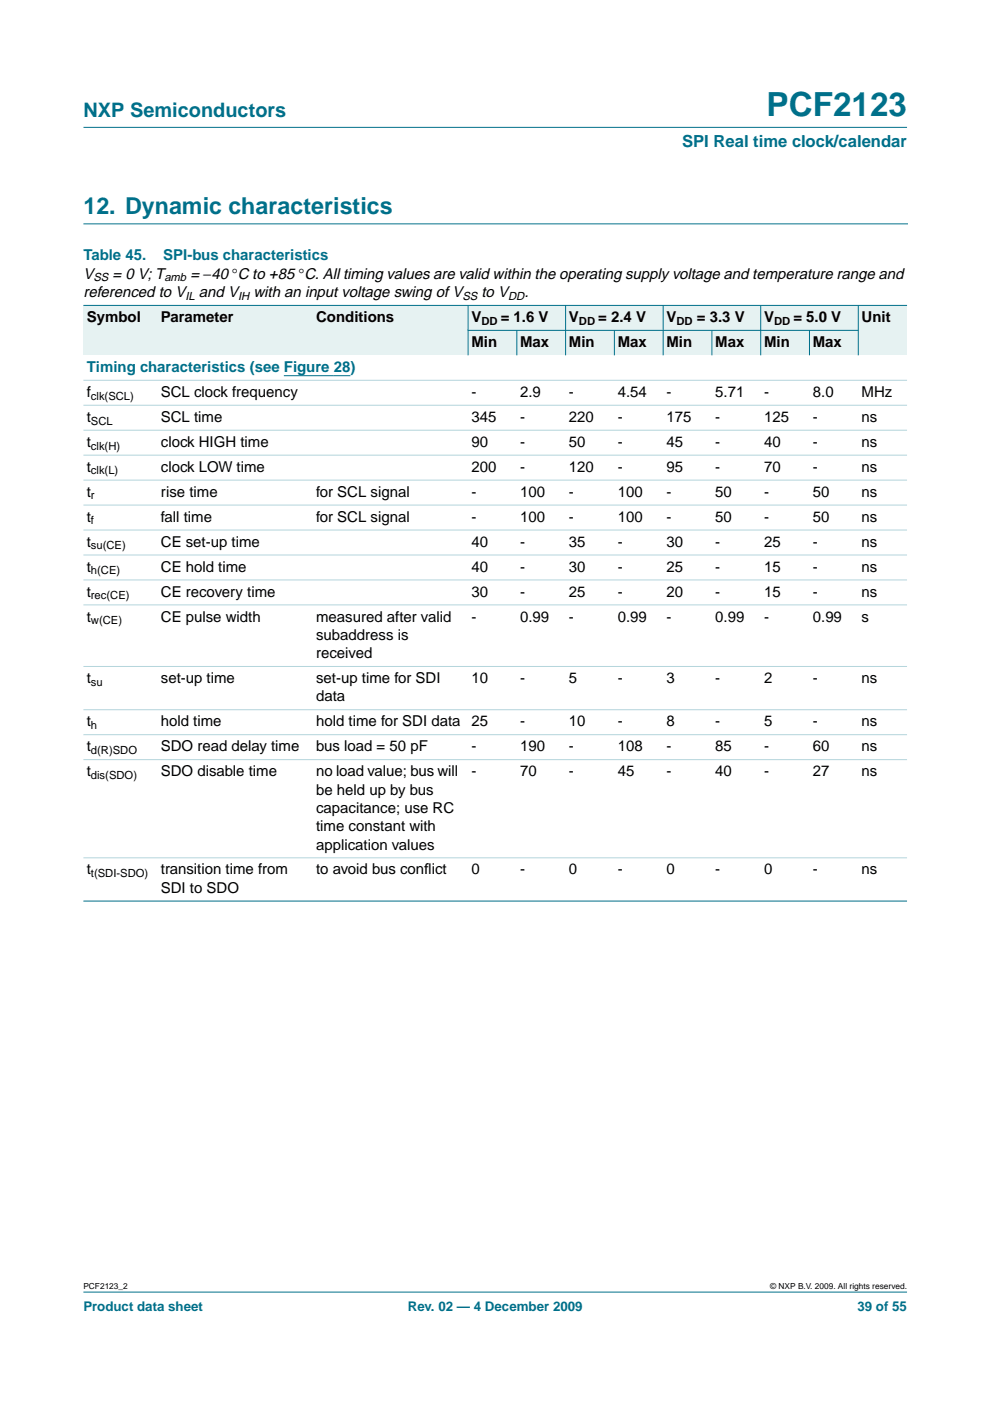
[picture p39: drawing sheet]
<svg xmlns="http://www.w3.org/2000/svg" width="210mm" height="297mm" viewBox="0 0 210 297" stroke-linecap="round" stroke-linejoin="round" font-family="sans-serif">
<defs><g id="words">
<text font-size="7.1" fill="#00708a" x="162.5" y="24.7">PCF2123</text>
<text font-size="4.9" fill="#00708a" x="17.7" y="45.5">12. Dynamic characteristics</text>
<text font-size="4.2" fill="#00708a" x="17.7" y="24.9">NXP Semiconductors</text>
<text font-size="3.5" fill="#00708a" x="144.6" y="31.1">SPI Real time clock/calendar</text>
<g font-size="3.2" fill="#00708a">
<text x="17.7" y="55.2">Table 45.</text>
<text x="34.6" y="55.2">SPI-bus characteristics</text>
<text x="18.4" y="78.9">Timing characteristics (see Figure 28)</text>
</g>
<g font-size="3.2">
<text x="17.7" y="59.1">V</text>
<text x="23.9" y="59.1">= 0 V; T</text>
<text x="40.4" y="59.1">= −40 °C to +85 °C. All timing values are valid within the operating supply voltage and temperature range and</text>
<text x="17.7" y="63">referenced to V</text>
<text x="42.2" y="63">and V</text>
<text x="53.7" y="63">with an input voltage swing of V</text>
<text x="102.1" y="63">to V</text>
<text x="111.2" y="63">.</text>
<text x="18.4" y="68.3">Symbol</text>
<text x="34.1" y="68.3">Parameter</text>
<text x="67" y="68.3">Conditions</text>
<text x="99.9" y="68.3">V</text>
<text x="106.2" y="68.3">= 1.6 V</text>
<text x="120.6" y="68.3">V</text>
<text x="126.8" y="68.3">= 2.4 V</text>
<text x="141.3" y="68.3">V</text>
<text x="147.7" y="68.3">= 3.3 V</text>
<text x="162" y="68.3">V</text>
<text x="168.2" y="68.3">= 5.0 V</text>
<text x="182.7" y="68.3">Unit</text>
<text x="99.9" y="73.6">Min</text>
<text x="110.3" y="73.6">Max</text>
<text x="120.6" y="73.6">Min</text>
<text x="131" y="73.6">Max</text>
<text x="141.3" y="73.6">Min</text>
<text x="151.7" y="73.6">Max</text>
<text x="162" y="73.6">Min</text>
<text x="172.3" y="73.6">Max</text>
<text x="18.4" y="84.2">f</text>
<text x="18.4" y="89.4">t</text>
<text x="34.1" y="84.2">SCL clock frequency</text>
<text x="34.1" y="89.4">SCL time</text>
<text x="99.9" y="84.2">-</text>
<text x="99.9" y="89.4">345</text>
<text x="110.3" y="84.2">2.9</text>
<text x="110.3" y="89.4">-</text>
<text x="120.6" y="84.2">-</text>
<text x="120.6" y="89.4">220</text>
<text x="131" y="84.2">4.54</text>
<text x="131" y="89.4">-</text>
<text x="141.3" y="84.2">-</text>
<text x="141.3" y="89.4">175</text>
<text x="151.7" y="84.2">5.71</text>
<text x="151.7" y="89.4">-</text>
<text x="162" y="84.2">-</text>
<text x="162" y="89.4">125</text>
<text x="172.3" y="84.2">8.0</text>
<text x="172.3" y="89.4">-</text>
<text x="182.7" y="84.2">MHz</text>
<text x="182.7" y="89.4">ns</text>
<text x="18.4" y="94.7">t</text>
<text x="34.1" y="94.7">clock HIGH time</text>
<text x="99.9" y="94.7">90</text>
<text x="110.3" y="94.7">-</text>
<text x="120.6" y="94.7">50</text>
<text x="131" y="94.7">-</text>
<text x="141.3" y="94.7">45</text>
<text x="151.7" y="94.7">-</text>
<text x="162" y="94.7">40</text>
<text x="172.3" y="94.7">-</text>
<text x="182.7" y="94.7">ns</text>
<text x="18.4" y="100">t</text>
<text x="34.1" y="100">clock LOW time</text>
<text x="99.9" y="100">200</text>
<text x="110.3" y="100">-</text>
<text x="120.6" y="100">120</text>
<text x="131" y="100">-</text>
<text x="141.3" y="100">95</text>
<text x="151.7" y="100">-</text>
<text x="162" y="100">70</text>
<text x="172.3" y="100">-</text>
<text x="182.7" y="100">ns</text>
<text x="18.4" y="105.3">t</text>
<text x="34.1" y="105.3">rise time</text>
<text x="67" y="105.3">for SCL signal</text>
<text x="99.9" y="105.3">-</text>
<text x="110.3" y="105.3">100</text>
<text x="120.6" y="105.3">-</text>
<text x="131" y="105.3">100</text>
<text x="141.3" y="105.3">-</text>
<text x="151.7" y="105.3">50</text>
<text x="162" y="105.3">-</text>
<text x="172.3" y="105.3">50</text>
<text x="182.7" y="105.3">ns</text>
<text x="18.4" y="110.6">t</text>
<text x="34.1" y="110.6">fall time</text>
<text x="67" y="110.6">for SCL signal</text>
<text x="99.9" y="110.6">-</text>
<text x="110.3" y="110.6">100</text>
<text x="120.6" y="110.6">-</text>
<text x="131" y="110.6">100</text>
<text x="141.3" y="110.6">-</text>
<text x="151.7" y="110.6">50</text>
<text x="162" y="110.6">-</text>
<text x="172.3" y="110.6">50</text>
<text x="182.7" y="110.6">ns</text>
<text x="18.4" y="115.9">t</text>
<text x="34.1" y="115.9">CE set-up time</text>
<text x="99.9" y="115.9">40</text>
<text x="110.3" y="115.9">-</text>
<text x="120.6" y="115.9">35</text>
<text x="131" y="115.9">-</text>
<text x="141.3" y="115.9">30</text>
<text x="151.7" y="115.9">-</text>
<text x="162" y="115.9">25</text>
<text x="172.3" y="115.9">-</text>
<text x="182.7" y="115.9">ns</text>
<text x="18.4" y="121.2">t</text>
<text x="34.1" y="121.2">CE hold time</text>
<text x="99.9" y="121.2">40</text>
<text x="110.3" y="121.2">-</text>
<text x="120.6" y="121.2">30</text>
<text x="131" y="121.2">-</text>
<text x="141.3" y="121.2">25</text>
<text x="151.7" y="121.2">-</text>
<text x="162" y="121.2">15</text>
<text x="172.3" y="121.2">-</text>
<text x="182.7" y="121.2">ns</text>
<text x="18.4" y="126.5">t</text>
<text x="18.4" y="131.8">t</text>
<text x="34.1" y="126.5">CE recovery time</text>
<text x="34.1" y="131.8">CE pulse width</text>
<text x="67" y="131.8">measured after valid</text>
<text x="99.9" y="131.8">-</text>
<text x="99.9" y="126.5">30</text>
<text x="110.3" y="131.8">0.99</text>
<text x="110.3" y="126.5">-</text>
<text x="120.6" y="131.8">-</text>
<text x="120.6" y="126.5">25</text>
<text x="131" y="131.8">0.99</text>
<text x="131" y="126.5">-</text>
<text x="141.3" y="131.8">-</text>
<text x="141.3" y="126.5">20</text>
<text x="151.7" y="131.8">0.99</text>
<text x="151.7" y="126.5">-</text>
<text x="162" y="131.8">-</text>
<text x="162" y="126.5">15</text>
<text x="172.3" y="131.8">0.99</text>
<text x="172.3" y="126.5">-</text>
<text x="182.7" y="131.8">s</text>
<text x="182.7" y="126.5">ns</text>
<text x="67" y="135.7">subaddress is</text>
<text x="67" y="139.5">received</text>
<text x="18.4" y="144.8">t</text>
<text x="34.1" y="144.8">set-up time</text>
<text x="67" y="148.7">data</text>
<text x="67" y="144.8">set-up time for SDI</text>
<text x="99.9" y="144.8">10</text>
<text x="110.3" y="144.8">-</text>
<text x="120.6" y="144.8">5</text>
<text x="131" y="144.8">-</text>
<text x="141.3" y="144.8">3</text>
<text x="151.7" y="144.8">-</text>
<text x="162" y="144.8">2</text>
<text x="172.3" y="144.8">-</text>
<text x="182.7" y="144.8">ns</text>
<text x="18.4" y="154">t</text>
<text x="34.1" y="154">hold time</text>
<text x="67" y="154">hold time for SDI data</text>
<text x="99.9" y="154">25</text>
<text x="110.3" y="154">-</text>
<text x="120.6" y="154">10</text>
<text x="131" y="154">-</text>
<text x="141.3" y="154">8</text>
<text x="151.7" y="154">-</text>
<text x="162" y="154">5</text>
<text x="172.3" y="154">-</text>
<text x="182.7" y="154">ns</text>
<text x="18.4" y="159.3">t</text>
<text x="34.1" y="159.3">SDO read delay time</text>
<text x="67" y="159.3">bus load = 50 pF</text>
<text x="99.9" y="159.3">-</text>
<text x="110.3" y="159.3">190</text>
<text x="120.6" y="159.3">-</text>
<text x="131" y="159.3">108</text>
<text x="141.3" y="159.3">-</text>
<text x="151.7" y="159.3">85</text>
<text x="162" y="159.3">-</text>
<text x="172.3" y="159.3">60</text>
<text x="182.7" y="159.3">ns</text>
<text x="18.4" y="164.6">t</text>
<text x="34.1" y="164.6">SDO disable time</text>
<text x="67" y="164.6">no load value; bus will</text>
<text x="99.9" y="164.6">-</text>
<text x="110.3" y="164.6">70</text>
<text x="120.6" y="164.6">-</text>
<text x="131" y="164.6">45</text>
<text x="141.3" y="164.6">-</text>
<text x="151.7" y="164.6">40</text>
<text x="162" y="164.6">-</text>
<text x="172.3" y="164.6">27</text>
<text x="182.7" y="164.6">ns</text>
<text x="67" y="168.5">be held up by bus</text>
<text x="67" y="172.3">capacitance; use RC</text>
<text x="67" y="176.2">time constant with</text>
<text x="18.4" y="185.4">t</text>
<text x="34.1" y="185.4">transition time from</text>
<text x="67" y="180.1">application values</text>
<text x="67" y="185.4">to avoid bus conf</text>
<text x="89.9" y="185.4">lict</text>
<text x="99.9" y="185.4">0</text>
<text x="110.3" y="185.4">-</text>
<text x="120.6" y="185.4">0</text>
<text x="131" y="185.4">-</text>
<text x="141.3" y="185.4">0</text>
<text x="151.7" y="185.4">-</text>
<text x="162" y="185.4">0</text>
<text x="172.3" y="185.4">-</text>
<text x="182.7" y="185.4">ns</text>
<text x="34.1" y="189.3">SDI to SDO</text>
</g>
<g font-size="2.8" fill="#00708a">
<text x="17.7" y="278">Product data sheet</text>
<text x="86.5" y="278">Rev. 02 — 4 December 2009</text>
<text x="181.8" y="278">39 of 55</text>
</g>
<g font-size="2.4">
<text x="19.8" y="59.7">SS</text>
<text x="34.8" y="59.7">amb</text>
<text x="39.3" y="63.6">IL</text>
<text x="50.5" y="63.6">IH</text>
<text x="98" y="63.6">SS</text>
<text x="107.7" y="63.6">DD</text>
<text x="102.1" y="68.9">DD</text>
<text x="122.7" y="68.9">DD</text>
<text x="143.4" y="68.9">DD</text>
<text x="164.1" y="68.9">DD</text>
<text x="19.3" y="84.7">clk(SCL)</text>
<text x="19.3" y="90">SCL</text>
<text x="19.3" y="95.3">clk(H)</text>
<text x="19.3" y="100.6">clk(L)</text>
<text x="19.3" y="105.9">r</text>
<text x="19.3" y="111.2">f</text>
<text x="19.3" y="116.5">su(CE)</text>
<text x="19.3" y="121.8">h(CE)</text>
<text x="19.3" y="127.1">rec(CE)</text>
<text x="19.3" y="132.4">w(CE)</text>
<text x="19.3" y="145.4">su</text>
<text x="19.3" y="154.6">h</text>
<text x="19.3" y="159.9">d(R)SDO</text>
<text x="19.3" y="165.2">dis(SDO)</text>
<text x="19.3" y="186">t(SDI-SDO)</text>
</g>
<g font-size="1.8">
<text x="17.7" y="273.4">PCF2123_2</text>
<text x="163.3" y="273.4">© NXP B.V. 2009. All rights reserved.</text>
</g>
</g></defs>
<g fill="#00708a" stroke="#00708a" stroke-width=".21">
<path d="M17.7 273.9h174.6z"/>
<path d="M17.7 27h174.6z"/>
</g>
<path d="M17.7 47.5h174.7" fill="none" stroke="#00708a" stroke-width=".21"/>
<g fill="#e6f2f2">
<path d="M17.7 64.8h15.7v10.5h-15.7z" fill-rule="evenodd"/>
<path d="M33.4 64.8h32.9v10.5h-32.9z" fill-rule="evenodd"/>
<path d="M66.3 64.8h32.9v10.5h-32.9z" fill-rule="evenodd"/>
<path d="M99.2 64.8h20.7v5.2h-20.7z" fill-rule="evenodd"/>
<path d="M119.9 64.8h20.7v5.2h-20.7z" fill-rule="evenodd"/>
<path d="M140.6 64.8h20.7v5.2h-20.7z" fill-rule="evenodd"/>
<path d="M161.3 64.8h20.7v5.2h-20.7z" fill-rule="evenodd"/>
<path d="M182 64.8h10.3v10.5h-10.3z" fill-rule="evenodd"/>
<path d="M99.2 70h10.4v5.3h-10.4z" fill-rule="evenodd"/>
<path d="M109.6 70h10.3v5.3h-10.3z" fill-rule="evenodd"/>
<path d="M119.9 70h10.4v5.3h-10.4z" fill-rule="evenodd"/>
<path d="M130.3 70h10.3v5.3h-10.3z" fill-rule="evenodd"/>
<path d="M140.6 70h10.3v5.3h-10.3z" fill-rule="evenodd"/>
<path d="M150.9 70h10.4v5.3h-10.4z" fill-rule="evenodd"/>
<path d="M161.3 70h10.3v5.3h-10.3z" fill-rule="evenodd"/>
<path d="M171.6 70h10.4v5.3h-10.4z" fill-rule="evenodd"/>
</g>
<path d="M60.2 79.7h14.1" fill="none" stroke="#00f" stroke-width=".21"/>
<g fill="#00708a" stroke="#00708a" stroke-width=".21">
<path d="M99.2 64.7v10.6z"/>
<path d="M109.6 70v5.3z"/>
<path d="M119.9 64.7v10.6z"/>
<path d="M130.3 70v5.3z"/>
<path d="M140.6 64.7v10.6z"/>
<path d="M150.9 70v5.3z"/>
<path d="M161.3 64.7v10.6z"/>
<path d="M171.6 70v5.3z"/>
<path d="M182 64.7v10.6z"/>
<path d="M17.7 64.8h174.6z"/>
<path d="M99.2 70h82.8z"/>
<path d="M17.7 191h174.6z"/>
</g>
<g fill="#b3d4db" stroke="#b3d4db" stroke-width=".21">
<path d="M17.7 80.6h174.6z"/>
<path d="M17.7 85.9h174.6z"/>
<path d="M17.7 91.2h174.6z"/>
<path d="M17.7 96.5h174.6z"/>
<path d="M17.7 101.8h174.6z"/>
<path d="M17.7 107.1h174.6z"/>
<path d="M17.7 112.4h174.6z"/>
<path d="M17.7 117.7h174.6z"/>
<path d="M17.7 123h174.6z"/>
<path d="M17.7 128.3h174.6z"/>
<path d="M17.7 141.3h174.6z"/>
<path d="M17.7 150.5h174.6z"/>
<path d="M17.7 155.8h174.6z"/>
<path d="M17.7 161.1h174.6z"/>
<path d="M17.7 181.9h174.6z"/>
</g>
<use href="#words"/>
</svg>
